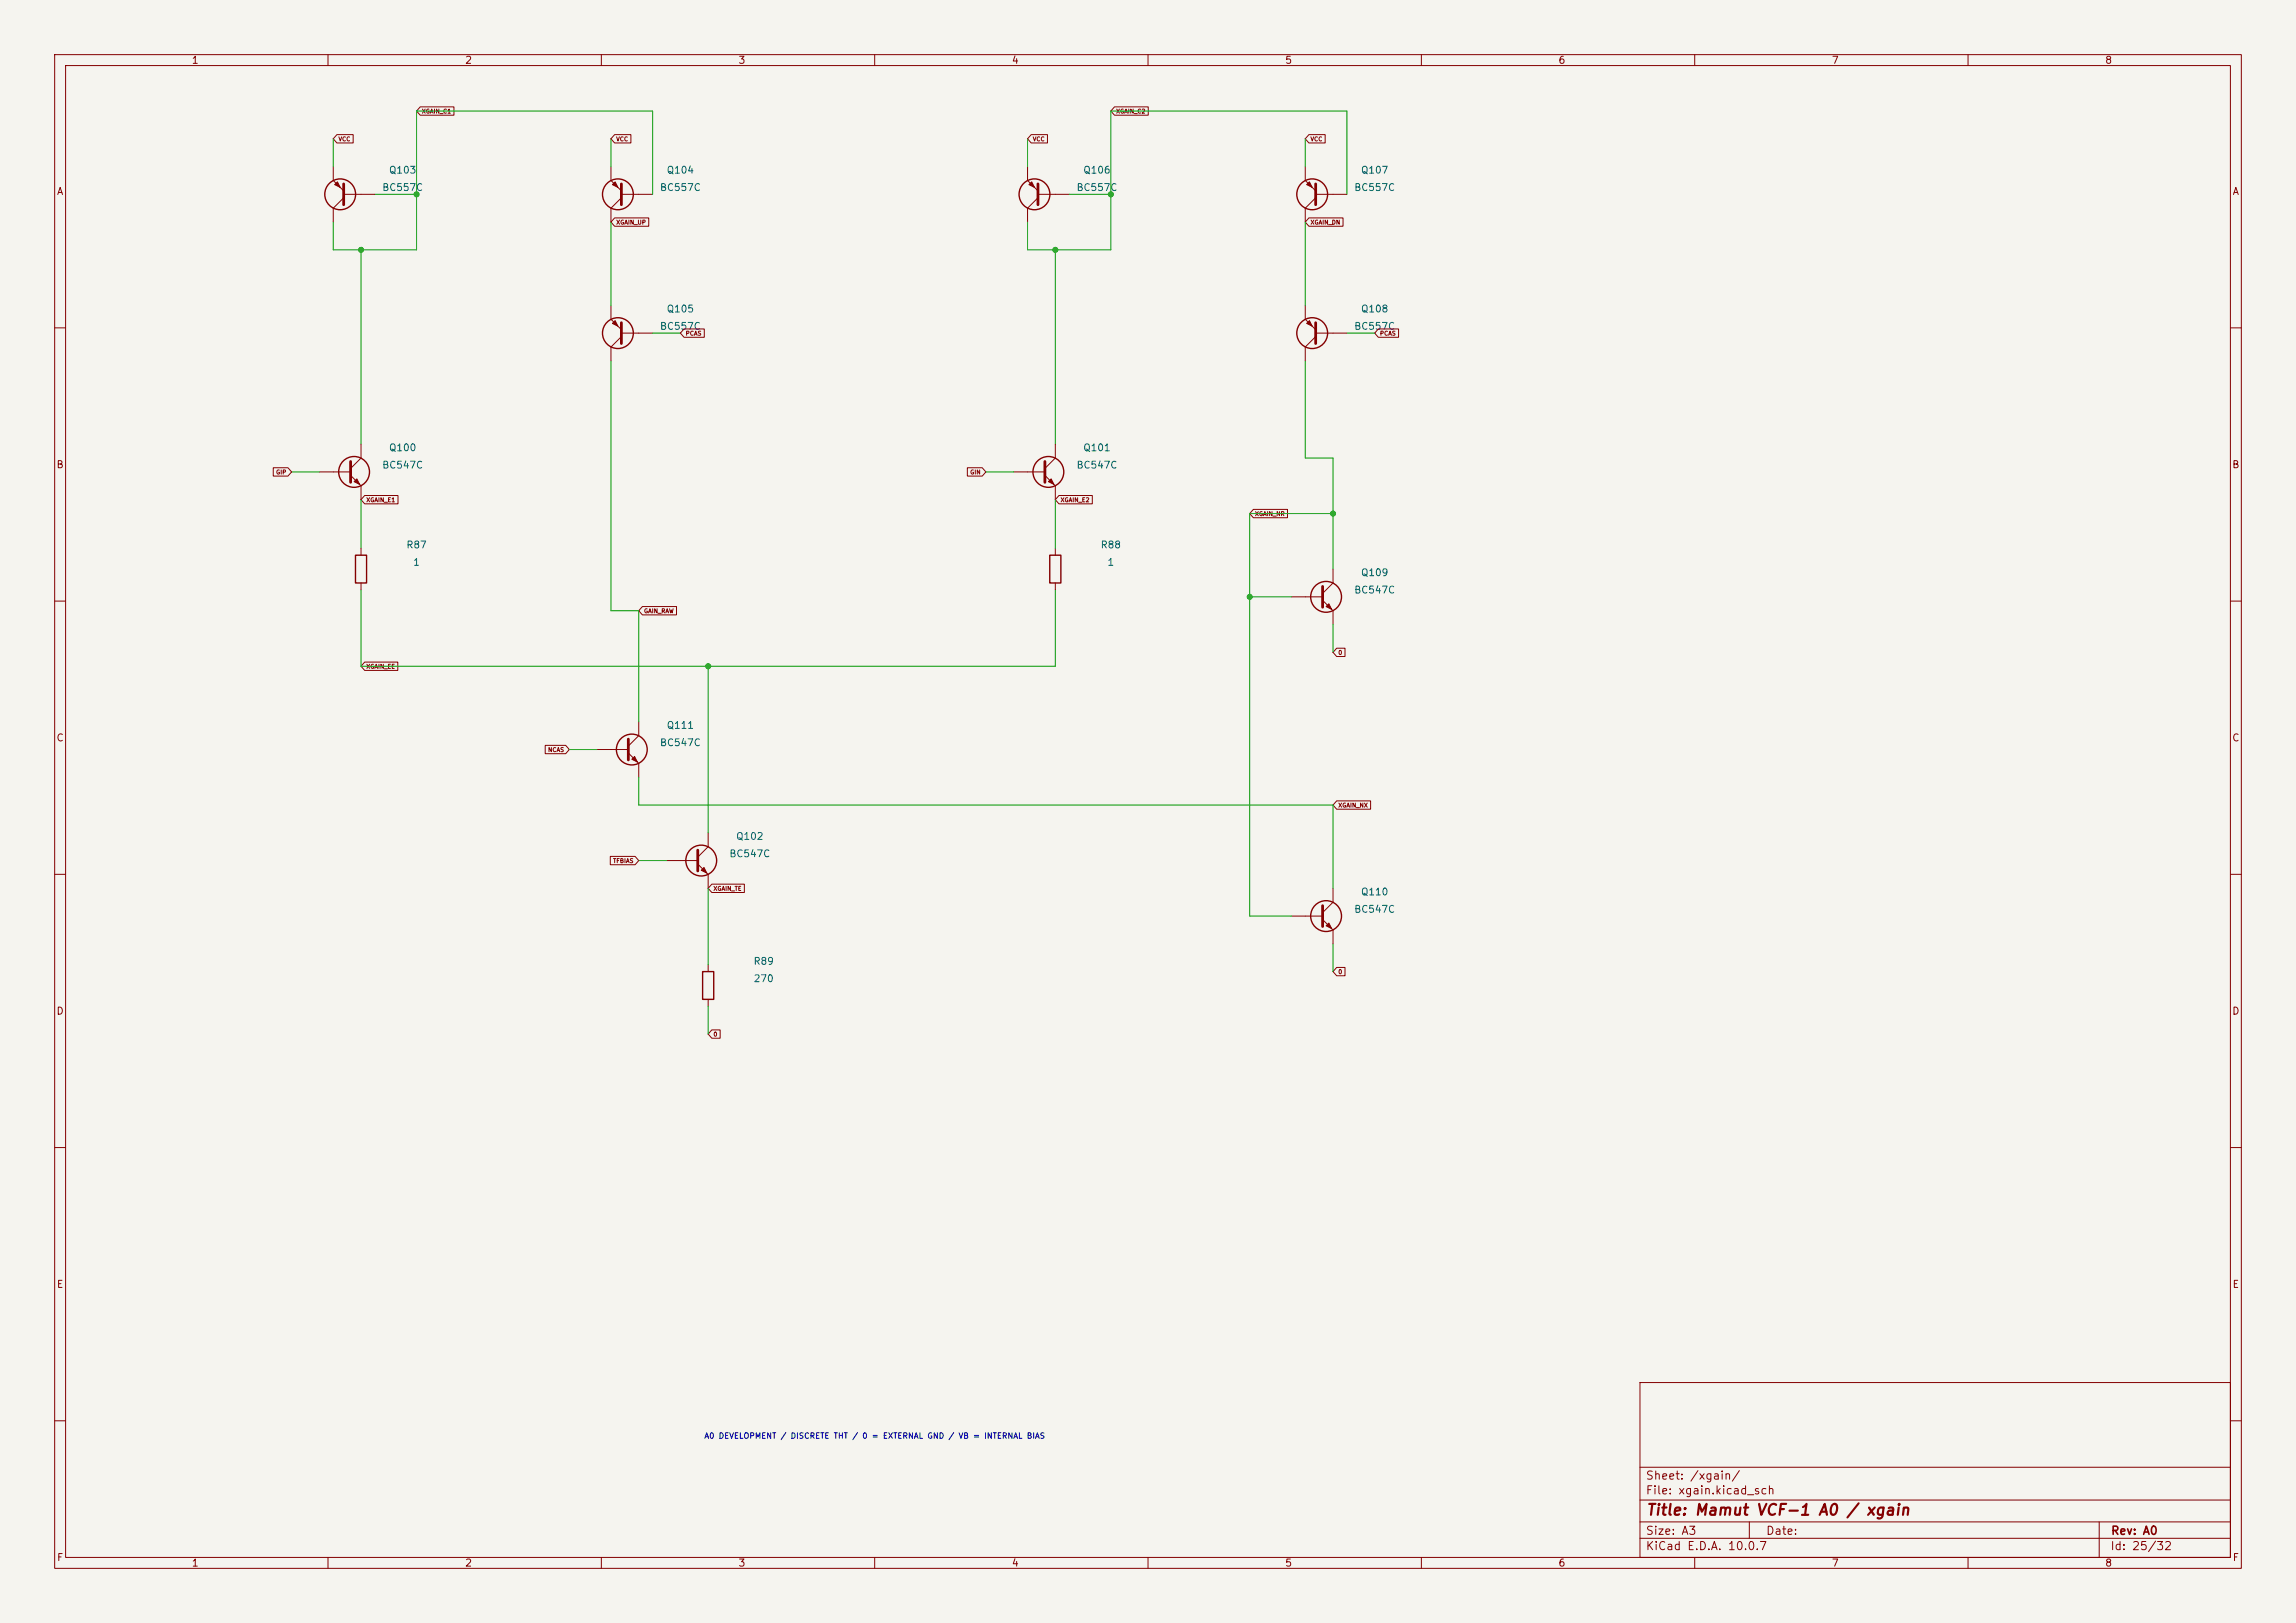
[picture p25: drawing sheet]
<svg xmlns="http://www.w3.org/2000/svg" width="420mm" height="297mm" viewBox="0 0 420 297" stroke-linecap="round" stroke-linejoin="round" font-family="sans-serif">
<defs><g id="words">
<text font-size="2" fill="#840000" x="301" y="277.8">Title: Mamut VCF-1 A0 / xgain</text>
<g font-size="1.5" fill="#840000">
<text x="300.9" y="273.8">File: xgain.kicad_sch</text>
<text x="300.9" y="271.1">Sheet: /xgain/</text>
<text x="300.9" y="281.2">Size: A3</text>
<text x="322.9" y="281.2">Date:</text>
<text x="386" y="281.2">Rev: A0</text>
<text x="300.9" y="284">KiCad E.D.A. 10.0.7</text>
<text x="385.9" y="284">Id: 25/32</text>
</g>
<g font-size="1.3" fill="#840000">
<text x="35" y="12">1</text>
<text x="85" y="12">2</text>
<text x="135" y="12">3</text>
<text x="185" y="12">4</text>
<text x="235" y="12">5</text>
<text x="285" y="12">6</text>
<text x="335" y="12">7</text>
<text x="385" y="12">8</text>
<text x="10.3" y="36">A</text>
<text x="408.3" y="36">A</text>
<text x="10.2" y="86">B</text>
<text x="408.2" y="86">B</text>
<text x="10.2" y="136">C</text>
<text x="408.2" y="136">C</text>
<text x="10.2" y="186">D</text>
<text x="408.2" y="186">D</text>
<text x="10.3" y="236">E</text>
<text x="408.3" y="236">E</text>
<text x="10.3" y="286">F</text>
<text x="35" y="287">1</text>
<text x="85" y="287">2</text>
<text x="135" y="287">3</text>
<text x="185" y="287">4</text>
<text x="235" y="287">5</text>
<text x="285" y="287">6</text>
<text x="335" y="287">7</text>
<text x="385" y="287">8</text>
<text x="408.3" y="286">F</text>
</g>
<g font-size="1.3" fill="#006464">
<text x="69.8" y="35.3">BC557C</text>
<text x="71.1" y="32.1">Q103</text>
<text x="120.6" y="35.3">BC557C</text>
<text x="121.9" y="32.1">Q104</text>
<text x="196.8" y="35.3">BC557C</text>
<text x="198.1" y="32.1">Q106</text>
<text x="247.6" y="35.3">BC557C</text>
<text x="248.9" y="32.1">Q107</text>
<text x="121.9" y="57.5">Q105</text>
<text x="248.9" y="57.5">Q108</text>
<text x="120.6" y="60.7">BC557C</text>
<text x="247.6" y="60.7">BC557C</text>
<text x="71.1" y="82.9">Q100</text>
<text x="198.1" y="82.9">Q101</text>
<text x="69.8" y="86.1">BC547C</text>
<text x="196.8" y="86.1">BC547C</text>
<text x="74.2" y="100.7">R87</text>
<text x="201.2" y="100.7">R88</text>
<text x="75.5" y="103.8">1</text>
<text x="202.5" y="103.8">1</text>
<text x="248.9" y="105.7">Q109</text>
<text x="247.6" y="108.9">BC547C</text>
<text x="120.6" y="136.9">BC547C</text>
<text x="121.9" y="133.7">Q111</text>
<text x="134.6" y="154">Q102</text>
<text x="133.3" y="157.2">BC547C</text>
<text x="247.6" y="167.3">BC547C</text>
<text x="248.9" y="164.2">Q110</text>
<text x="137.7" y="176.9">R89</text>
<text x="137.8" y="180">270</text>
</g>
<text font-size="1" fill="#0000c2" x="128.7" y="263.5">A0 DEVELOPMENT / DISCRETE THT / 0 = EXTERNAL GND / VB = INTERNAL BIAS</text>
<g font-size=".8" fill="#840000">
<text x="77.1" y="20.9">XGAIN_C1</text>
<text x="204.1" y="20.9">XGAIN_C2</text>
<text x="61.8" y="26">VCC</text>
<text x="112.6" y="26">VCC</text>
<text x="188.8" y="26">VCC</text>
<text x="239.6" y="26">VCC</text>
<text x="112.6" y="41.3">XGAIN_UP</text>
<text x="239.6" y="41.3">XGAIN_DN</text>
<text x="125.3" y="61.6">PCAS</text>
<text x="252.3" y="61.6">PCAS</text>
<text x="50.4" y="87">GIP</text>
<text x="177.4" y="87">GIN</text>
<text x="66.9" y="92.1">XGAIN_E1</text>
<text x="193.9" y="92.1">XGAIN_E2</text>
<text x="229.5" y="94.6">XGAIN_NR</text>
<text x="117.7" y="112.4">GAIN_RAW</text>
<text x="66.9" y="122.5">XGAIN_EE</text>
<text x="244.7" y="120">0</text>
<text x="100.2" y="137.8">NCAS</text>
<text x="244.7" y="147.9">XGAIN_NX</text>
<text x="112.1" y="158.1">TFBIAS</text>
<text x="130.4" y="163.2">XGAIN_TE</text>
<text x="244.7" y="178.4">0</text>
<text x="130.4" y="189.9">0</text>
</g>
</g></defs>
<path d="M0 0h420v297h-420z" fill="#f5f4ef" stroke="#f5f4ef" stroke-width=".18"/>
<g fill="none" stroke="#840000" stroke-width=".18">
<path d="M10 10h400v277h-400zM12 12h396v273h-396zM60 10v2M76.9 19.6h6.1v1.5h-6.1l-.7-.8zM110 10v2M160 10v2M203.9 19.6h6.1v1.5h-6.1l-.7-.8zM210 10v2M260 10v2M310 10v2M360 10v2M61 30.5v2.5l1.9 1.9"/>
<path d="M61.6 24.6h3v1.6h-3l-.6-.8zM62.9 35.6h5.7M62.9 36.2l-1.9 1.9v2.5M111.8 30.5v2.5l1.9 1.9M112.4 24.6h3v1.6h-3l-.6-.8zM112.4 39.9h6.3v1.5h-6.3l-.6-.8zM113.7 36.2l-1.9 1.9v2.5M113.7 35.6h5.7M188 30.5v2.5l1.9 1.9M188.6 24.6h3v1.6h-3l-.6-.8zM189.9 35.6h5.7M189.9 36.2l-1.9 1.9v2.5"/>
<path d="M238.8 30.5v2.5l1.9 1.9M239.4 24.6h3v1.6h-3l-.6-.8zM239.4 39.9h6.3v1.5h-6.3l-.6-.8zM240.7 36.2l-1.9 1.9v2.5M240.7 35.6h5.7M111.8 55.9v2.5l1.9 1.9M238.8 55.9v2.5l1.9 1.9M10 60h2M113.7 61h5.7M113.7 61.6l-1.9 1.9v2.5M125.1 60.2h3.7v1.5h-3.7l-.6-.7zM240.7 61h5.7"/>
<path d="M240.7 61.6l-1.9 1.9v2.5M252.1 60.2h3.7v1.5h-3.7l-.6-.7zM408 60h2M50 85.6h2.7l.6 .8-.6 .7h-2.7zM58.4 86.4h5.7M64.1 87l1.9 1.9v2.5M66 81.3v2.5l-1.9 1.9M66.7 90.7h6.1v1.5h-6.1l-.7-.8zM176.9 85.6h2.8l.6 .8-.6 .7h-2.8zM185.4 86.4h5.7M191.1 87l1.9 1.9v2.5M193 81.3v2.5l-1.9 1.9"/>
<path d="M193.7 90.7h6.1v1.5h-6.1l-.7-.8zM229.3 93.2h6.2v1.5h-6.2l-.7-.7zM10 110h2M66 100.3v1.3M66 106.7v1.3M117.5 111h6.3v1.5h-6.3l-.7-.7zM193 100.3v1.3M193 106.7v1.3M236.2 109.2h5.7M241.9 109.9l1.9 1.9v2.5M243.8 104.1v2.6l-1.9 1.9M244.5 118.6h1.5v1.5h-1.5l-.7-.7z"/>
<path d="M408 110h2M66.7 121.2h6.1v1.5h-6.1l-.7-.8zM99.7 136.4h3.8l.6 .8-.6 .7h-3.8zM109.2 137.2h5.7M114.9 137.8l1.9 1.9v2.5M116.8 132.1v2.5l-1.9 1.9M10 160h2M111.6 156.7h4.6l.6 .8-.6 .7h-4.6zM121.9 157.5h5.7M127.6 158.1l1.9 1.9v2.6M129.5 152.4v2.5l-1.9 1.9M244.5 146.6h6.2v1.5h-6.2l-.7-.8z"/>
<path d="M408 160h2M129.5 176.5v1.3M130.2 161.8h6v1.5h-6l-.7-.7zM236.2 167.6h5.7M241.9 168.3l1.9 1.9v2.5M243.8 162.6v2.5l-1.9 1.9M244.5 177h1.5v1.6h-1.5l-.7-.8zM129.5 182.9v1.3M130.2 188.5h1.5v1.5h-1.5l-.7-.8zM10 210h2M408 210h2M300 253h108v32h-108z"/>
<path d="M10 260h2M300 278.5h108M300 274.5h108M300 268.5h108M320 278.5v3M384 278.5v6.5M408 260h2M60 285v2M110 285v2M160 285v2M210 285v2M260 285v2"/>
<path d="M300 281.5h108M310 285v2M360 285v2"/>
</g>
<path d="M62.9 33.7v3.8M113.7 33.7v3.8M189.9 33.7v3.8M240.7 33.7v3.8M113.7 59.1v3.8M240.7 59.1v3.8M64.1 84.5v3.8M191.1 84.5v3.8M241.9 107.3v3.8M114.9 135.3v3.8M127.6 155.6v3.8M241.9 165.7v3.8" fill="none" stroke="#840000" stroke-width=".51"/>
<g fill="none" stroke="#840000" stroke-width=".25">
<path d="M65 101.6h2.1v5.1h-2.1zM192 101.6h2.1v5.1h-2.1zM128.5 177.8h2.1v5.1h-2.1z"/>
<circle cx="62.2" cy="35.6" r="2.82"/>
<circle cx="113" cy="35.6" r="2.82"/>
<circle cx="189.2" cy="35.6" r="2.82"/>
<circle cx="240" cy="35.6" r="2.82"/>
<circle cx="113" cy="61" r="2.82"/>
<circle cx="240" cy="61" r="2.82"/>
<circle cx="64.8" cy="86.4" r="2.82"/>
<circle cx="191.8" cy="86.4" r="2.82"/>
<circle cx="242.6" cy="109.2" r="2.82"/>
<circle cx="115.6" cy="137.2" r="2.82"/>
<circle cx="128.3" cy="157.5" r="2.82"/>
<circle cx="242.6" cy="167.6" r="2.82"/>
</g>
<g fill="#840000" stroke="#840000" stroke-width=".18">
<path d="M239 59.2l.5-.5 .5 1z"/>
<path d="M64.8 88.1l.5-.5 .5 1z"/>
<path d="M112.5 33.3l.5 1-1-.5z"/>
<path d="M243.1 168.9l.5 1-1-.5z"/>
<path d="M112 59.2l.5-.5 .5 1z"/>
<path d="M61.2 33.8l.5-.5 .5 1z"/>
<path d="M116.1 138.4l.5 1-1-.5z"/>
<path d="M128.3 159.3l.5-.5 .5 1z"/>
<path d="M239 33.8l.5-.5 .5 1z"/>
<path d="M243.1 110.5l.5 1-1-.5z"/>
<path d="M191.8 88.1l.5-.5 .5 1z"/>
<path d="M188.2 33.8l.5-.5 .5 1z"/>
</g>
<g fill="none" stroke="#009600" stroke-width=".18">
<path d="M61 25.4v5.1M68.6 35.6h7.6M111.8 25.4v5.1M119.4 35.6v-15.3h-43.2v25.4h-15.2v-5.1M188 25.4v5.1M195.6 35.6h7.6M238.8 25.4v5.1M246.4 35.6v-15.3h-43.2v25.4h-15.2v-5.1M66 45.7v35.6M111.8 40.6v15.3M193 45.7v35.6M238.8 40.6v15.3"/>
<path d="M111.8 66v45.8h5v20.3M119.4 61h5.1M238.8 66v17.8h5v20.3M246.4 61h5.1M53.3 86.4h5.1M66 91.4v8.9M180.3 86.4h5.1M193 91.4v8.9M243.8 94h-15.2v73.6h7.6M66 108v13.9h127v-13.9M228.6 109.2h7.6M243.8 114.3v5.1"/>
<path d="M104.1 137.2h5.1M129.5 121.9v30.5M116.8 142.2v5.1h127v15.3M116.8 157.5h5.1M129.5 162.6v13.9M243.8 172.7v5.1M129.5 184.2v5"/>
</g>
<g fill="#009600" stroke="#009600" stroke-width=".18">
<circle cx="228.6" cy="109.2" r=".46"/>
<circle cx="243.8" cy="94" r=".46"/>
<circle cx="66" cy="45.7" r=".46"/>
<circle cx="76.2" cy="35.6" r=".46"/>
<circle cx="129.5" cy="121.9" r=".46"/>
<circle cx="193" cy="45.7" r=".46"/>
<circle cx="203.2" cy="35.6" r=".46"/>
</g>
<use href="#words"/>
</svg>
